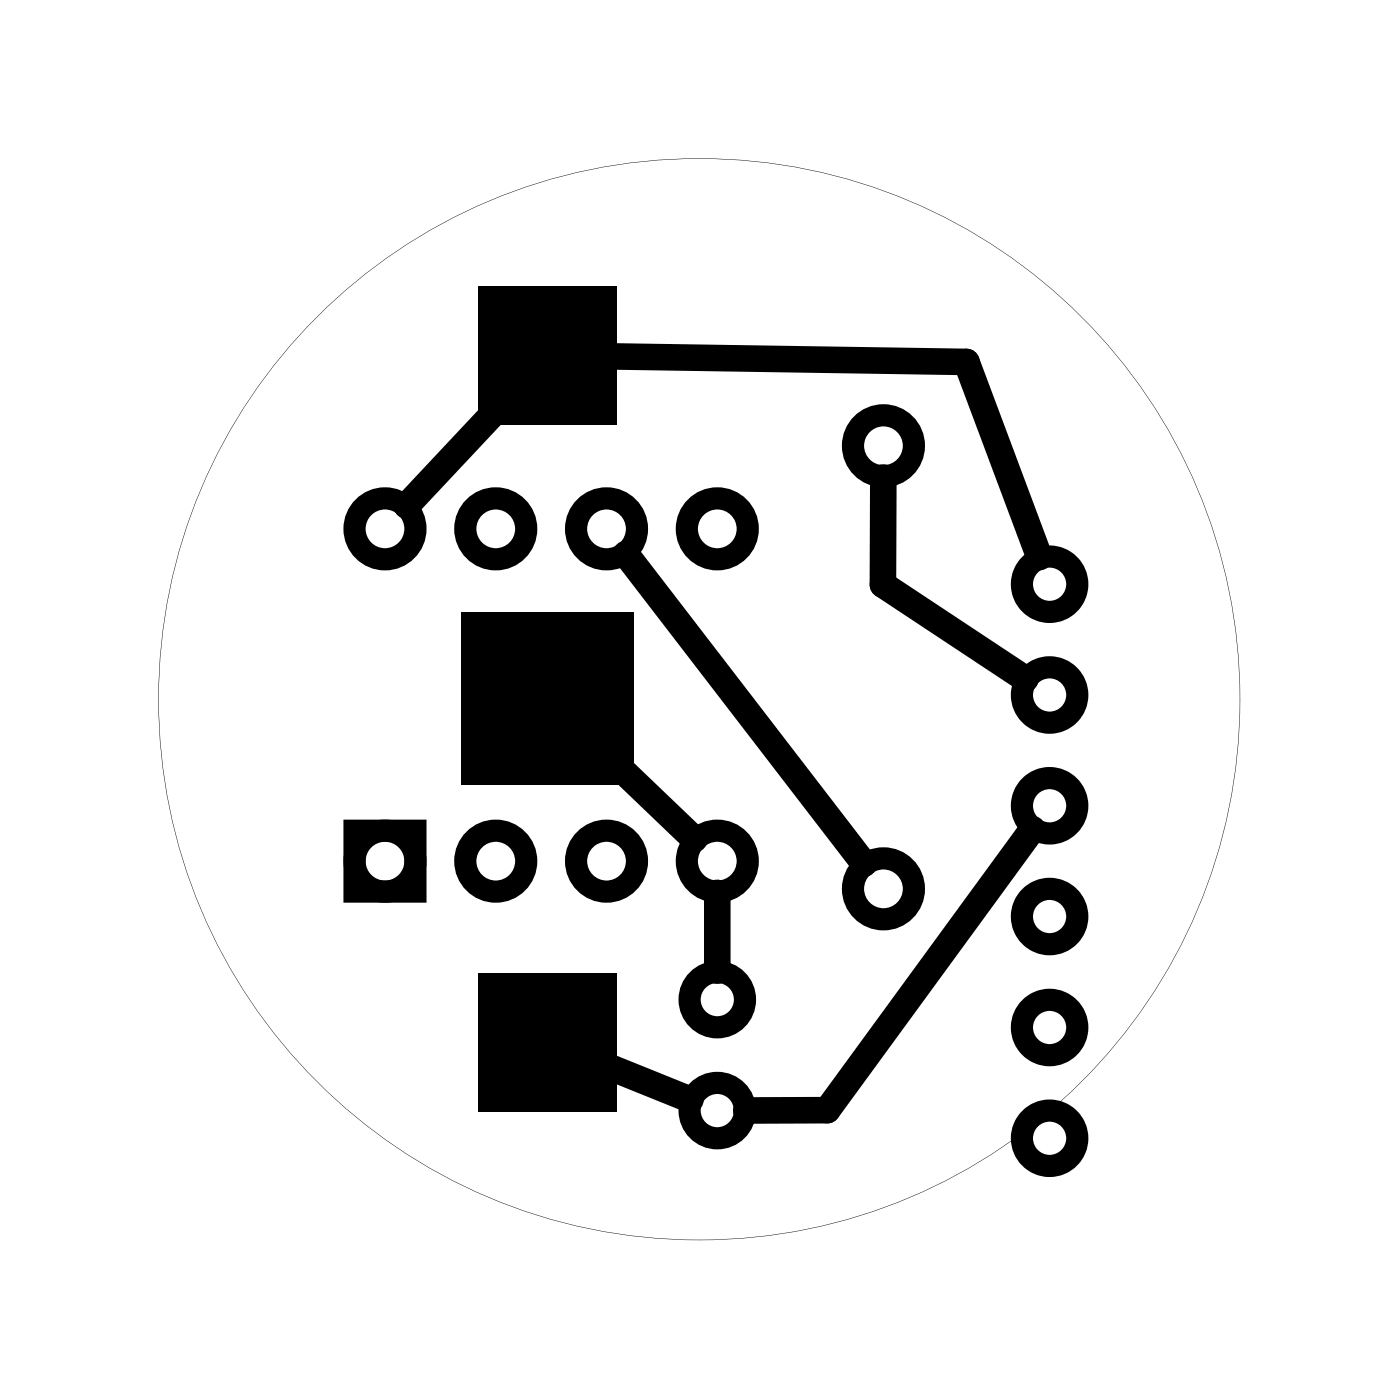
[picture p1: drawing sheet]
<svg xmlns="http://www.w3.org/2000/svg" width="32mm" height="32mm" viewBox="0 0 32 32" stroke-linecap="round" stroke-linejoin="round" font-family="sans-serif">
<g fill="#000">
<path d="M10.6 14h3.9v4h-3.9zM11 6.6h3.1v3.1h-3.1zM11 22.3h3.1v3.2h-3.1z"/>
<path d="M3.6 16a12.4 12.4 0 0 1 24.8 0 12.4 12.4 0 0 1-24.8 0zM3.6 16a12.4 12.4 0 0 0 24.8 0 12.4 12.4 0 0 0-24.8 0z"/>
</g>
<g fill="none" stroke="#000" stroke-width=".51">
<path d="M8.1 19h1.4v1.4h-1.4z"/>
<circle cx="8.8" cy="12.1" r=".7"/>
<circle cx="8.8" cy="19.7" r=".7"/>
<circle cx="11.4" cy="12.1" r=".7"/>
<circle cx="11.4" cy="19.7" r=".7"/>
<circle cx="13.9" cy="12.1" r=".7"/>
<circle cx="13.9" cy="19.7" r=".7"/>
<circle cx="16.4" cy="12.1" r=".7"/>
<circle cx="16.4" cy="19.7" r=".7"/>
<circle cx="20.3" cy="10.2" r=".7"/>
<circle cx="24.1" cy="13.4" r=".64"/>
<circle cx="24.1" cy="15.9" r=".64"/>
<circle cx="24.1" cy="18.5" r=".64"/>
<circle cx="16.4" cy="22.9" r=".64"/>
<circle cx="16.4" cy="25.5" r=".64"/>
<circle cx="20.3" cy="20.4" r=".7"/>
<circle cx="24.1" cy="23.6" r=".64"/>
<circle cx="24.1" cy="21" r=".64"/>
<circle cx="24.1" cy="26.1" r=".64"/>
</g>
<path d="M11.5 9.3l-2.2 2.3M13.9 17.3l2 1.9M14.1 8.2l8.1 .1 1.6 4.5M14.4 12.7l5.4 7.1M20.3 10.9l-.1 2.5 3.3 2.2M23.7 19l-4.7 6.5h-1.9M14 24.5l1.8 .7M16.4 20.5v1.8" fill="none" stroke="#000" stroke-width=".61"/>
</svg>
